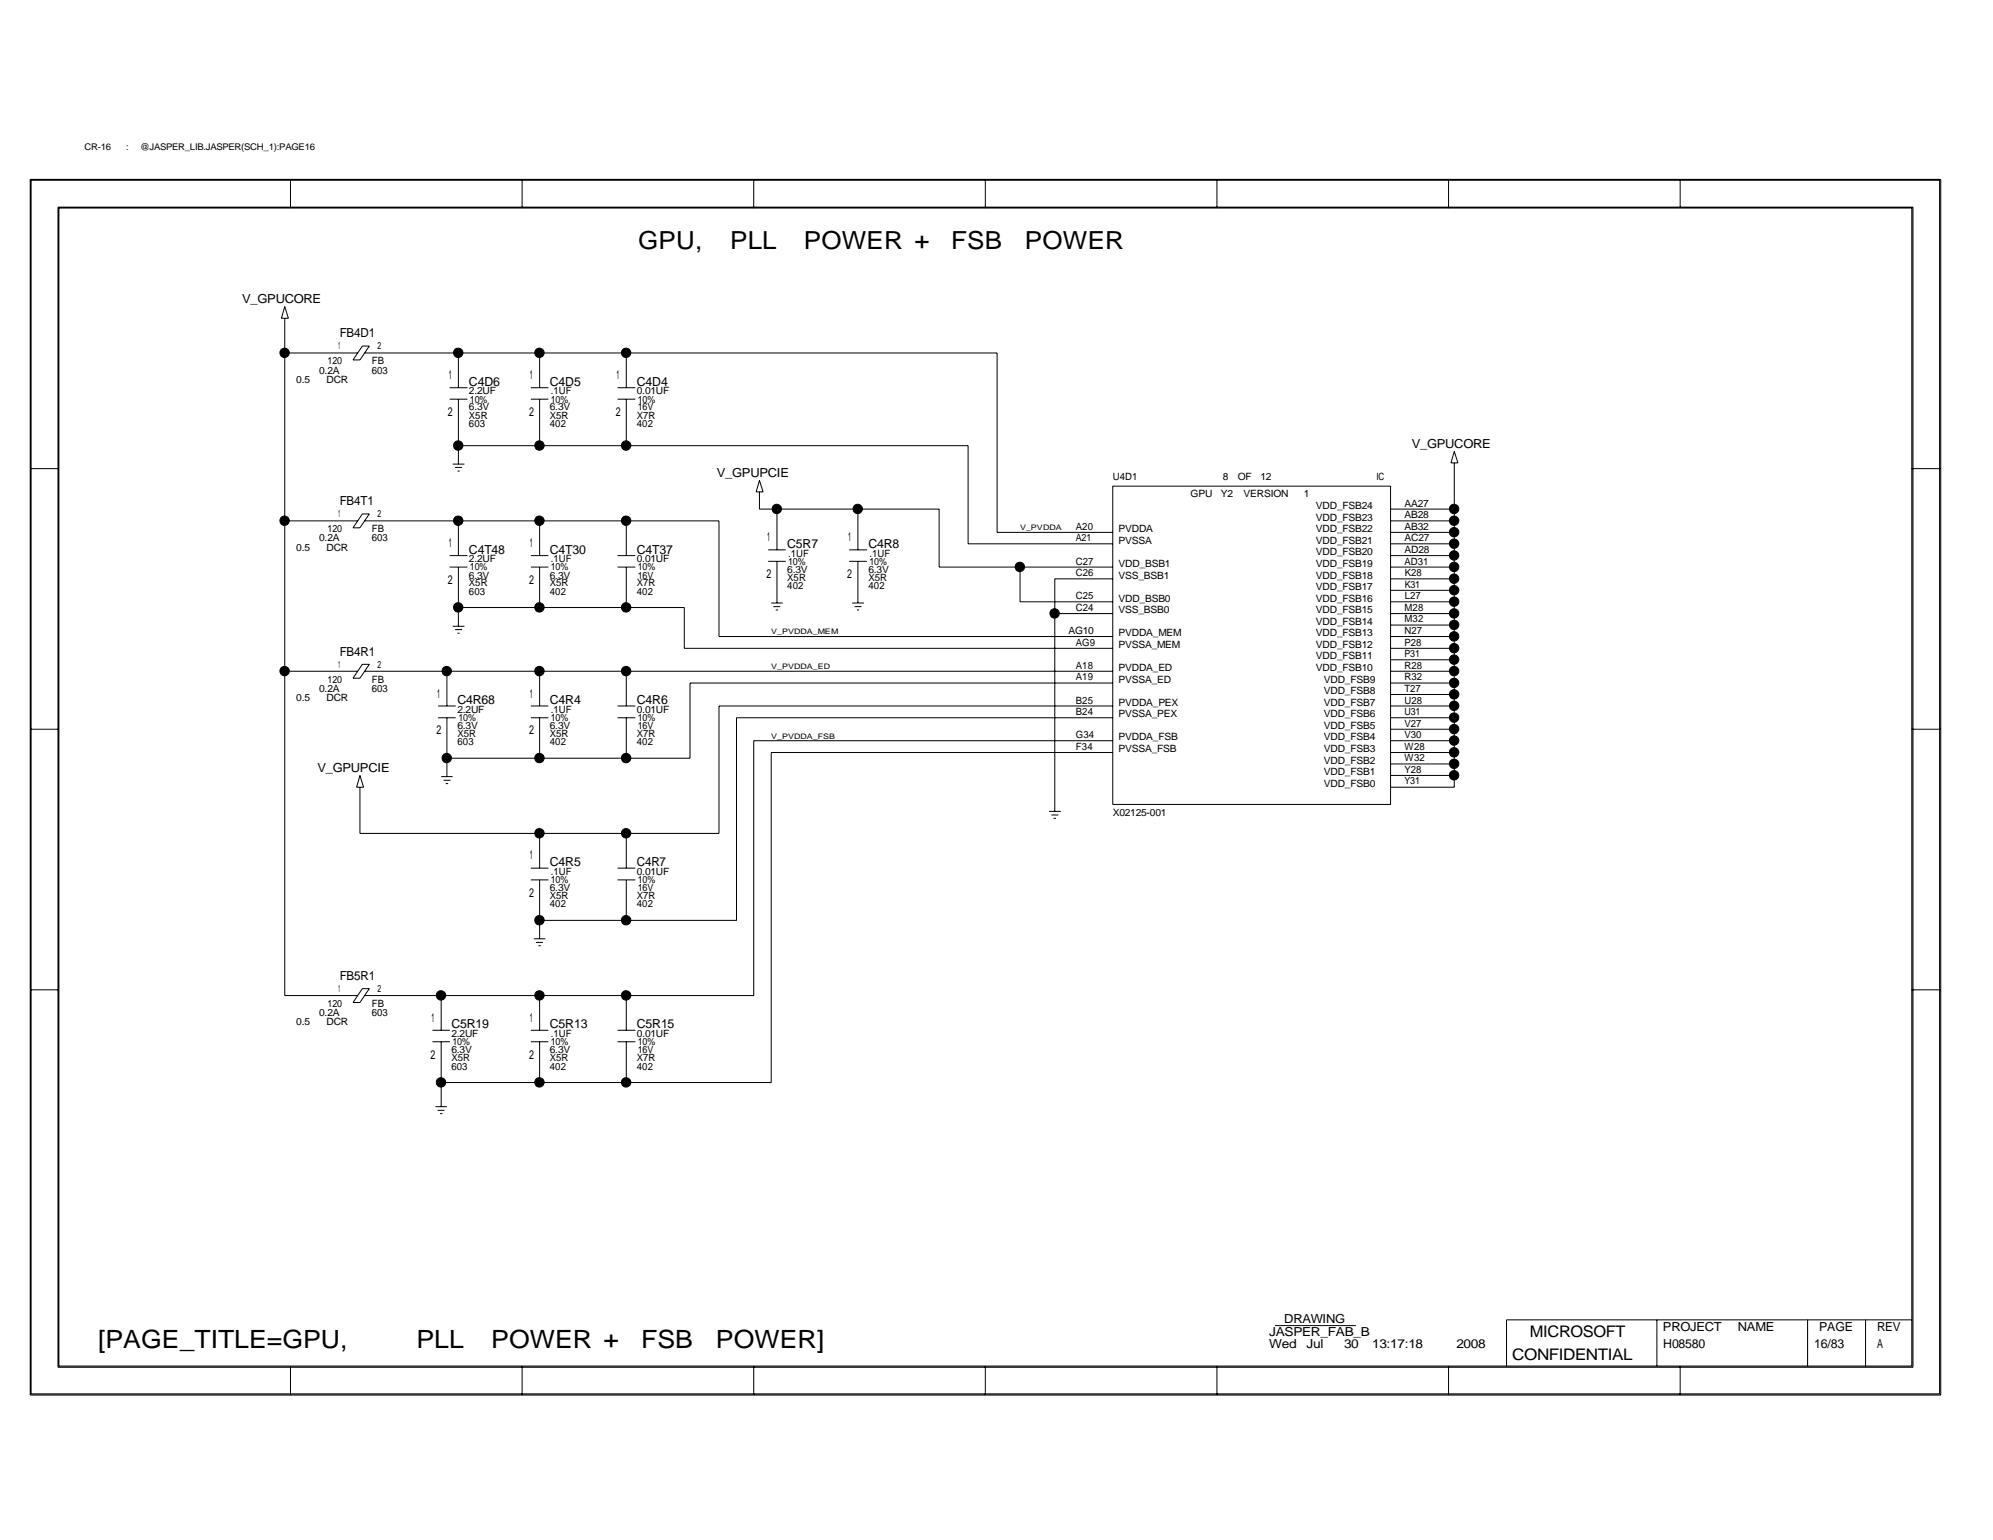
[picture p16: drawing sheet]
<svg xmlns="http://www.w3.org/2000/svg" width="279mm" height="216mm" viewBox="0 0 279 216" stroke-linecap="round" stroke-linejoin="round" font-family="sans-serif">
<defs><g id="words">
<g font-size="3.5">
<text x="89.5" y="34.9">GPU,</text>
<text x="102.4" y="34.9">PLL</text>
<text x="112.7" y="34.9">POWER +</text>
<text x="133.3" y="34.9">FSB</text>
<text x="143.7" y="34.9">POWER</text>
<text x="13.8" y="189">[PAGE_TITLE=GPU,</text>
<text x="58.4" y="189">PLL</text>
<text x="68.9" y="189">POWER +</text>
<text x="89.9" y="189">FSB</text>
<text x="100.4" y="189">POWER]</text>
</g>
<g font-size="2.2">
<text x="212" y="190.7">CONFIDENTIAL</text>
<text x="214.5" y="187.4">MICROSOFT</text>
</g>
<g font-size="1.7">
<text x="34" y="42.5">V_GPUCORE</text>
<text x="47.6" y="47.3">FB4D1</text>
<text x="62.9" y="53.1">1</text>
<text x="74.3" y="53.1">1</text>
<text x="86.4" y="53.1">1</text>
<text x="62.8" y="58.3">2</text>
<text x="65.7" y="54.1">C4D6</text>
<text x="74.2" y="58.3">2</text>
<text x="77.1" y="54.1">C4D5</text>
<text x="86.3" y="58.3">2</text>
<text x="89.3" y="54.1">C4D4</text>
<text x="197.9" y="62.8">V_GPUCORE</text>
<text x="47.6" y="70.8">FB4T1</text>
<text x="100.5" y="66.8">V_GPUPCIE</text>
<text x="62.9" y="76.7">1</text>
<text x="65.7" y="77.6">C4T48</text>
<text x="74.3" y="76.7">1</text>
<text x="77.1" y="77.6">C4T30</text>
<text x="89.3" y="77.6">C4T37</text>
<text x="107.6" y="75.9">1</text>
<text x="110.4" y="76.8">C5R7</text>
<text x="118.9" y="75.9">1</text>
<text x="121.8" y="76.8">C4R8</text>
<text x="62.8" y="81.9">2</text>
<text x="74.2" y="81.9">2</text>
<text x="107.4" y="81.1">2</text>
<text x="118.8" y="81.1">2</text>
<text x="47.6" y="91.9">FB4R1</text>
<text x="61.3" y="97.8">1</text>
<text x="64.1" y="98.8">C4R68</text>
<text x="74.3" y="97.8">1</text>
<text x="77.1" y="98.8">C4R4</text>
<text x="89.3" y="98.8">C4R6</text>
<text x="61.2" y="103">2</text>
<text x="74.2" y="103">2</text>
<text x="44.5" y="108.2">V_GPUPCIE</text>
<text x="74.2" y="125.7">2</text>
<text x="74.3" y="120.5">1</text>
<text x="77.1" y="121.5">C4R5</text>
<text x="89.3" y="121.5">C4R7</text>
<text x="47.6" y="137.4">FB5R1</text>
<text x="60.5" y="143.2">1</text>
<text x="74.3" y="143.2">1</text>
<text x="60.4" y="148.4">2</text>
<text x="63.3" y="144.2">C5R19</text>
<text x="74.2" y="148.4">2</text>
<text x="77.1" y="144.2">C5R13</text>
<text x="89.3" y="144.2">C5R15</text>
<text x="180" y="185.4">DRAWING</text>
<text x="177.9" y="189">Wed</text>
<text x="177.9" y="187.4">JASPER_FAB_B</text>
<text x="183.2" y="189">Jul</text>
<text x="188.4" y="189">30</text>
<text x="192.4" y="189">13:17:18</text>
<text x="204.2" y="189">2008</text>
<text x="233.1" y="186.6">PROJECT</text>
<text x="233.2" y="189">H08580</text>
<text x="243.6" y="186.6">NAME</text>
<text x="254.3" y="189">16/83</text>
<text x="255" y="186.6">PAGE</text>
<text x="263.1" y="189">A</text>
<text x="263.1" y="186.6">REV</text>
</g>
<g font-size="1.4">
<text x="41.5" y="53.6">0.5</text>
<text x="44.7" y="52.4">0.2A</text>
<text x="45.8" y="53.6">DCR</text>
<text x="45.9" y="51.1">120</text>
<text x="47.4" y="48.9">1</text>
<text x="52.1" y="51.1">FB</text>
<text x="52.1" y="52.4">603</text>
<text x="52.9" y="48.9">2</text>
<text x="65.7" y="58.7">X5R</text>
<text x="65.7" y="55.3">2.2UF</text>
<text x="65.7" y="59.8">603</text>
<text x="65.7" y="57.5">6.3V</text>
<text x="65.9" y="56.4">10%</text>
<text x="77.1" y="59.8">402</text>
<text x="77.1" y="58.7">X5R</text>
<text x="77.1" y="57.5">6.3V</text>
<text x="77.2" y="55.3">.1UF</text>
<text x="77.2" y="56.4">10%</text>
<text x="89.3" y="55.3">0.01UF</text>
<text x="89.3" y="58.7">X7R</text>
<text x="89.3" y="59.8">402</text>
<text x="89.4" y="57.5">16V</text>
<text x="89.4" y="56.4">10%</text>
<text x="156" y="67.3">U4D1</text>
<text x="166.9" y="69.7">GPU</text>
<text x="171.2" y="69.7">Y2</text>
<text x="171.4" y="67.3">8</text>
<text x="173.5" y="67.3">OF</text>
<text x="174.3" y="69.7">VERSION</text>
<text x="176.7" y="67.3">12</text>
<text x="182.8" y="69.7">1</text>
<text x="184.5" y="71.3">VDD_FSB24</text>
<text x="193" y="67.3">IC</text>
<text x="196.9" y="71">AA27</text>
<text x="41.5" y="77.2">0.5</text>
<text x="44.7" y="75.9">0.2A</text>
<text x="45.8" y="77.2">DCR</text>
<text x="45.9" y="74.6">120</text>
<text x="47.4" y="72.5">1</text>
<text x="52.1" y="74.6">FB</text>
<text x="52.1" y="75.9">603</text>
<text x="52.9" y="72.5">2</text>
<text x="150.8" y="74.3">A20</text>
<text x="150.8" y="75.9">A21</text>
<text x="156.8" y="74.6">PVDDA</text>
<text x="156.8" y="76.2">PVSSA</text>
<text x="184.5" y="73">VDD_FSB23</text>
<text x="184.5" y="74.6">VDD_FSB22</text>
<text x="184.5" y="76.2">VDD_FSB21</text>
<text x="184.5" y="77.9">VDD_FSB20</text>
<text x="196.9" y="77.5">AD28</text>
<text x="196.9" y="75.9">AC27</text>
<text x="196.9" y="74.3">AB32</text>
<text x="196.9" y="72.6">AB28</text>
<text x="65.7" y="78.8">2.2UF</text>
<text x="65.7" y="81.1">6.3V</text>
<text x="65.7" y="82.2">X5R</text>
<text x="65.7" y="83.4">603</text>
<text x="65.9" y="80">10%</text>
<text x="77.1" y="83.4">402</text>
<text x="77.1" y="82.2">X5R</text>
<text x="77.1" y="81.1">6.3V</text>
<text x="77.2" y="80">10%</text>
<text x="77.2" y="78.8">.1UF</text>
<text x="89.3" y="82.2">X7R</text>
<text x="89.3" y="83.4">402</text>
<text x="89.3" y="78.8">0.01UF</text>
<text x="89.4" y="81.1">16V</text>
<text x="89.4" y="80">10%</text>
<text x="110.4" y="80.3">6.3V</text>
<text x="110.4" y="82.5">402</text>
<text x="110.4" y="81.4">X5R</text>
<text x="110.5" y="78">.1UF</text>
<text x="110.5" y="79.2">10%</text>
<text x="121.8" y="82.5">402</text>
<text x="121.8" y="80.3">6.3V</text>
<text x="121.8" y="81.4">X5R</text>
<text x="121.9" y="78">.1UF</text>
<text x="121.9" y="79.2">10%</text>
<text x="150.8" y="80.8">C26</text>
<text x="150.8" y="79.2">C27</text>
<text x="156.8" y="81.1">VSS_BSB1</text>
<text x="156.8" y="79.5">VDD_BSB1</text>
<text x="184.5" y="79.5">VDD_FSB19</text>
<text x="184.5" y="81.1">VDD_FSB18</text>
<text x="184.5" y="82.7">VDD_FSB17</text>
<text x="196.9" y="79.2">AD31</text>
<text x="196.9" y="82.4">K31</text>
<text x="196.9" y="80.8">K28</text>
<text x="149.8" y="88.9">AG10</text>
<text x="150.8" y="85.6">C24</text>
<text x="150.8" y="84">C25</text>
<text x="156.8" y="84.3">VDD_BSB0</text>
<text x="156.8" y="86">VSS_BSB0</text>
<text x="156.8" y="89.2">PVDDA_MEM</text>
<text x="184.5" y="84.3">VDD_FSB16</text>
<text x="184.5" y="86">VDD_FSB15</text>
<text x="184.5" y="87.6">VDD_FSB14</text>
<text x="184.5" y="89.2">VDD_FSB13</text>
<text x="196.9" y="88.9">N27</text>
<text x="196.9" y="87.2">M32</text>
<text x="196.9" y="85.6">M28</text>
<text x="196.9" y="84">L27</text>
<text x="45.9" y="95.7">120</text>
<text x="47.4" y="93.6">1</text>
<text x="52.1" y="95.7">FB</text>
<text x="52.9" y="93.6">2</text>
<text x="150.8" y="93.8">A18</text>
<text x="150.8" y="95.4">A19</text>
<text x="150.8" y="90.5">AG9</text>
<text x="156.8" y="90.8">PVSSA_MEM</text>
<text x="156.8" y="94.1">PVDDA_ED</text>
<text x="156.8" y="95.7">PVSSA_ED</text>
<text x="184.5" y="90.8">VDD_FSB12</text>
<text x="184.5" y="92.5">VDD_FSB11</text>
<text x="184.5" y="94.1">VDD_FSB10</text>
<text x="185.6" y="95.7">VDD_FSB9</text>
<text x="196.9" y="93.8">R28</text>
<text x="196.9" y="92.1">P31</text>
<text x="196.9" y="90.5">P28</text>
<text x="196.9" y="95.4">R32</text>
<text x="41.5" y="98.3">0.5</text>
<text x="44.7" y="97">0.2A</text>
<text x="45.8" y="98.3">DCR</text>
<text x="52.1" y="97">603</text>
<text x="64.1" y="99.9">2.2UF</text>
<text x="64.3" y="101">10%</text>
<text x="77.2" y="99.9">.1UF</text>
<text x="77.2" y="101">10%</text>
<text x="89.3" y="99.9">0.01UF</text>
<text x="89.4" y="101">10%</text>
<text x="150.8" y="98.6">B25</text>
<text x="150.8" y="100.2">B24</text>
<text x="156.8" y="98.9">PVDDA_PEX</text>
<text x="156.8" y="100.6">PVSSA_PEX</text>
<text x="185.6" y="97.3">VDD_FSB8</text>
<text x="185.6" y="98.9">VDD_FSB7</text>
<text x="185.6" y="100.6">VDD_FSB6</text>
<text x="196.9" y="101.9">V27</text>
<text x="196.9" y="100.2">U31</text>
<text x="196.9" y="98.6">U28</text>
<text x="196.9" y="97">T27</text>
<text x="64.1" y="104.5">603</text>
<text x="64.1" y="103.3">X5R</text>
<text x="64.1" y="102.2">6.3V</text>
<text x="77.1" y="104.5">402</text>
<text x="77.1" y="102.2">6.3V</text>
<text x="77.1" y="103.3">X5R</text>
<text x="89.3" y="104.5">402</text>
<text x="89.3" y="103.3">X7R</text>
<text x="89.4" y="102.2">16V</text>
<text x="150.8" y="103.5">G34</text>
<text x="150.8" y="105.1">F34</text>
<text x="156.8" y="103.8">PVDDA_FSB</text>
<text x="156.8" y="105.5">PVSSA_FSB</text>
<text x="185.6" y="102.2">VDD_FSB5</text>
<text x="185.6" y="103.8">VDD_FSB4</text>
<text x="185.6" y="105.5">VDD_FSB3</text>
<text x="185.6" y="107.1">VDD_FSB2</text>
<text x="196.9" y="106.7">W32</text>
<text x="196.9" y="105.1">W28</text>
<text x="196.9" y="103.5">V30</text>
<text x="185.6" y="108.7">VDD_FSB1</text>
<text x="185.6" y="110.3">VDD_FSB0</text>
<text x="196.9" y="110">Y31</text>
<text x="196.9" y="108.4">Y28</text>
<text x="156" y="114.4">X02125-001</text>
<text x="77.1" y="124.9">6.3V</text>
<text x="77.2" y="123.8">10%</text>
<text x="77.2" y="122.6">.1UF</text>
<text x="89.3" y="122.6">0.01UF</text>
<text x="89.4" y="124.9">16V</text>
<text x="89.4" y="123.8">10%</text>
<text x="77.1" y="127.2">402</text>
<text x="77.1" y="126.1">X5R</text>
<text x="89.3" y="126.1">X7R</text>
<text x="89.3" y="127.2">402</text>
<text x="41.5" y="143.8">0.5</text>
<text x="44.7" y="142.5">0.2A</text>
<text x="45.8" y="143.8">DCR</text>
<text x="45.9" y="141.1">120</text>
<text x="47.4" y="139.1">1</text>
<text x="52.1" y="141.1">FB</text>
<text x="52.1" y="142.5">603</text>
<text x="52.9" y="139.1">2</text>
<text x="63.3" y="147.7">6.3V</text>
<text x="63.3" y="148.8">X5R</text>
<text x="63.3" y="149.9">603</text>
<text x="63.3" y="145.4">2.2UF</text>
<text x="63.4" y="146.5">10%</text>
<text x="77.1" y="149.9">402</text>
<text x="77.1" y="148.8">X5R</text>
<text x="77.1" y="147.7">6.3V</text>
<text x="77.2" y="145.4">.1UF</text>
<text x="77.2" y="146.5">10%</text>
<text x="89.3" y="145.4">0.01UF</text>
<text x="89.3" y="148.8">X7R</text>
<text x="89.3" y="149.9">402</text>
<text x="89.4" y="146.5">10%</text>
<text x="89.4" y="147.7">16V</text>
</g>
<g font-size="1.3">
<text x="11.9" y="21">CR-16</text>
<text x="17.7" y="21">:</text>
<text x="19.6" y="21">@JASPER_LIB.JASPER(SCH_1):PAGE16</text>
</g>
<g font-size="1.1">
<text x="143" y="74.3">V_PVDDA</text>
<text x="108.1" y="88.9">V_PVDDA_MEM</text>
<text x="108.1" y="93.8">V_PVDDA_ED</text>
<text x="108.1" y="103.5">V_PVDDA_FSB</text>
</g>
</g></defs>
<g fill="none" stroke="#000" stroke-width=".14">
<path d="M4.2 25.1h267.9v170.5h-267.9zM4.4 25.3h267.5v170.1h-267.5zM8.1 29h260.1v162.7h-260.1zM8.3 29.2h259.7v162.3h-259.7zM40.7 25.1v4.1M73.2 25.1v4.1M105.7 25.1v4.1M138.1 25.1v4.1M170.6 25.1v4.1M203.1 25.1v4.1M235.5 25.1v4.1M39.9 44.6v95h10.3"/>
<path d="M39.9 49.5h10.3M39.9 43l.5 1.6h-.9zM50.8 48.5h1l-1.3 2h-1zM51.1 49.5h88.7v25.1h16.2M63 56h2.5M63 54.4h2.5M64.3 49.5v4.9M64.3 56v9.1M74.4 56h2.5M74.4 54.4h2.5M75.6 49.5v4.9M75.6 56v6.5"/>
<path d="M86.6 56h2.5M86.6 54.4h2.5M87.8 49.5v4.9M87.8 56v6.5M4.2 65.7h4.1M39.9 73h10.3M50.8 72.1h1l-1.3 1.9h-1zM51.1 73h49.7v16.2h55.2M63 79.5h2.5M63 77.9h2.5M63.5 65.1h1.6M63.8 65.5h1"/>
<path d="M64.1 66h.3M64.3 73v4.9M64.3 79.5v8.3M64.3 62.5h71.4v13.7h20.3M74.4 79.5h2.5M74.4 77.9h2.5M75.6 73v4.9M75.6 79.5v5.7M86.6 79.5h2.5M86.6 77.9h2.5M87.8 73v4.9M87.8 79.5v5.7"/>
<path d="M106.5 69v2.4h25.2v8.1h24.3M106.5 67.4l.5 1.6h-1zM107.7 78.7h2.5M107.7 77.1h2.5M108.9 71.4v5.7M108.9 78.7v5.8M119 78.7h2.5M119 77.1h2.5M120.3 71.4v5.7M120.3 78.7v5.8M143 79.5v4.9h13M156 68.2h38.9v44.6h-38.9z"/>
<path d="M194.9 79.5h9M194.9 77.9h9M194.9 73h9M194.9 71.4h9M194.9 76.2h9M194.9 74.6h9M203.9 63.3l.5 1.6h-1zM203.9 64.9v45.5h-9M268 65.7h4.1M39.9 94.1h10.3M50.8 93.1h1l-1.3 2h-1zM51.1 94.1h104.9"/>
<path d="M61.4 99h2.5M62.7 94.1v4.9M63.5 87.8h1.6M63.8 88.3h1M64.1 88.8h.3M64.3 85.2h31.6v5.7h60.1M74.4 99h2.5M75.6 94.1v4.9M86.6 99h2.5M87.8 94.1v4.9M108.1 84.5h1.6M108.4 85h1"/>
<path d="M108.8 85.5h.3M119.5 84.5h1.6M119.8 85h1M120.1 85.5h.3M147.9 86h8.1M156 99h-55.2v17.8h-50.3v-6.4M156 81.2h-8.1v32.5M156 95.8h-59.3v10.5h-34M194.9 99h9M194.9 94.1h9M194.9 81.2h9M194.9 86h9"/>
<path d="M194.9 84.4h9M194.9 82.8h9M194.9 89.2h9M194.9 87.6h9M194.9 90.9h9M194.9 97.4h9M194.9 95.8h9M194.9 92.5h9M4.2 102.2h4.1M50.5 108.7l.5 1.7h-1zM61.4 100.6h2.5M61.8 108.9h1.7"/>
<path d="M62.2 109.4h1M62.5 109.9h.3M62.7 100.6v8.3M74.4 100.6h2.5M75.6 100.6v5.7M75.6 116.8v4.9M86.6 100.6h2.5M87.8 100.6v5.7M87.8 116.8v4.9M147.1 113.7h1.6M147.4 114.3h1M147.7 114.7h.3"/>
<path d="M156 100.6h-52.7v28.4h-27.7M156 103.8h-50.3v35.8h-54.6M156 105.5h-47.9v46.3h-46.3M194.9 100.6h9M194.9 102.2h9M194.9 103.8h9M194.9 105.5h9M194.9 107.1h9M194.9 108.7h9M268 102.2h4.1M4.2 138.8h4.1M50.8 138.6h1l-1.3 1.9h-1z"/>
<path d="M61.8 139.6v4.8M74.4 123.4h2.5M74.4 121.7h2.5M74.8 131.6h1.7M75.1 132.1h1M75.5 132.6h.3M75.6 123.4v8.2M75.6 139.6v4.8M86.6 123.4h2.5M86.6 121.7h2.5M87.8 123.4v5.6M87.8 139.6v4.8"/>
<path d="M268 138.8h4.1M60.6 146h2.5M60.6 144.4h2.5M61 155.2h1.7M61.3 155.7h1M61.7 156.1h.3M61.8 146v9.2M74.4 146h2.5M74.4 144.4h2.5M75.6 146v5.8M86.6 146h2.5M86.6 144.4h2.5"/>
<path d="M87.8 146v5.8M40.7 191.5v4.1M73.2 191.5v4.1M105.7 191.5v4.1M138.1 191.5v4.1M170.6 191.5v4.1M178.7 185.8h11.4M203.1 191.5v4.1M232.3 185v6.5M235.5 191.5v4.1M253.4 185v6.5M261.5 185v6.5"/>
<path d="M268 185h-56.8v6.5"/>
<circle cx="39.9" cy="49.5" r=".66"/>
<circle cx="64.2" cy="49.5" r=".66"/>
<circle cx="75.6" cy="49.5" r=".66"/>
<circle cx="87.8" cy="49.5" r=".66"/>
<circle cx="39.9" cy="73" r=".66"/>
<circle cx="64.2" cy="62.5" r=".66"/>
<circle cx="64.2" cy="73" r=".66"/>
<circle cx="75.6" cy="73" r=".66"/>
<circle cx="75.6" cy="62.5" r=".66"/>
<circle cx="87.8" cy="62.5" r=".66"/>
<circle cx="87.8" cy="73" r=".66"/>
<circle cx="108.9" cy="71.4" r=".66"/>
<circle cx="120.2" cy="71.4" r=".66"/>
<circle cx="143" cy="79.5" r=".66"/>
<circle cx="203.8" cy="73" r=".66"/>
<circle cx="203.8" cy="77.9" r=".66"/>
<circle cx="203.8" cy="79.5" r=".66"/>
<circle cx="203.8" cy="74.6" r=".66"/>
<circle cx="203.8" cy="76.2" r=".66"/>
<circle cx="203.8" cy="71.4" r=".66"/>
<circle cx="39.9" cy="94.1" r=".66"/>
<circle cx="62.6" cy="94.1" r=".66"/>
<circle cx="64.2" cy="85.2" r=".66"/>
<circle cx="75.6" cy="94.1" r=".66"/>
<circle cx="75.6" cy="85.2" r=".66"/>
<circle cx="87.8" cy="94.1" r=".66"/>
<circle cx="87.8" cy="85.2" r=".66"/>
<circle cx="147.8" cy="86" r=".66"/>
<circle cx="203.8" cy="82.7" r=".66"/>
<circle cx="203.8" cy="97.3" r=".66"/>
<circle cx="203.8" cy="89.2" r=".66"/>
<circle cx="203.8" cy="94.1" r=".66"/>
<circle cx="203.8" cy="86" r=".66"/>
<circle cx="203.8" cy="84.3" r=".66"/>
<circle cx="203.8" cy="92.5" r=".66"/>
<circle cx="203.8" cy="87.6" r=".66"/>
<circle cx="203.8" cy="95.7" r=".66"/>
<circle cx="203.8" cy="99" r=".66"/>
<circle cx="203.8" cy="81.1" r=".66"/>
<circle cx="203.8" cy="90.9" r=".66"/>
<circle cx="62.6" cy="106.3" r=".66"/>
<circle cx="75.6" cy="106.3" r=".66"/>
<circle cx="75.6" cy="116.8" r=".66"/>
<circle cx="87.8" cy="106.3" r=".66"/>
<circle cx="87.8" cy="116.8" r=".66"/>
<circle cx="203.8" cy="100.6" r=".66"/>
<circle cx="203.8" cy="103.8" r=".66"/>
<circle cx="203.8" cy="107.1" r=".66"/>
<circle cx="203.8" cy="102.2" r=".66"/>
<circle cx="203.8" cy="105.5" r=".66"/>
<circle cx="203.8" cy="108.7" r=".66"/>
<circle cx="61.8" cy="139.6" r=".66"/>
<circle cx="75.6" cy="139.6" r=".66"/>
<circle cx="75.6" cy="129" r=".66"/>
<circle cx="87.8" cy="139.6" r=".66"/>
<circle cx="87.8" cy="129" r=".66"/>
<circle cx="61.8" cy="151.7" r=".66"/>
<circle cx="75.6" cy="151.7" r=".66"/>
<circle cx="87.8" cy="151.7" r=".66"/>
</g>
<g fill="#000">
<circle cx="39.9" cy="49.5" r=".66"/>
<circle cx="64.2" cy="49.5" r=".66"/>
<circle cx="75.6" cy="49.5" r=".66"/>
<circle cx="87.8" cy="49.5" r=".66"/>
<circle cx="39.9" cy="73" r=".66"/>
<circle cx="64.2" cy="62.5" r=".66"/>
<circle cx="64.2" cy="73" r=".66"/>
<circle cx="75.6" cy="73" r=".66"/>
<circle cx="75.6" cy="62.5" r=".66"/>
<circle cx="87.8" cy="62.5" r=".66"/>
<circle cx="87.8" cy="73" r=".66"/>
<circle cx="108.9" cy="71.4" r=".66"/>
<circle cx="120.2" cy="71.4" r=".66"/>
<circle cx="143" cy="79.5" r=".66"/>
<circle cx="203.8" cy="73" r=".66"/>
<circle cx="203.8" cy="77.9" r=".66"/>
<circle cx="203.8" cy="79.5" r=".66"/>
<circle cx="203.8" cy="74.6" r=".66"/>
<circle cx="203.8" cy="76.2" r=".66"/>
<circle cx="203.8" cy="71.4" r=".66"/>
<circle cx="39.9" cy="94.1" r=".66"/>
<circle cx="62.6" cy="94.1" r=".66"/>
<circle cx="64.2" cy="85.2" r=".66"/>
<circle cx="75.6" cy="94.1" r=".66"/>
<circle cx="75.6" cy="85.2" r=".66"/>
<circle cx="87.8" cy="94.1" r=".66"/>
<circle cx="87.8" cy="85.2" r=".66"/>
<circle cx="147.8" cy="86" r=".66"/>
<circle cx="203.8" cy="82.7" r=".66"/>
<circle cx="203.8" cy="97.3" r=".66"/>
<circle cx="203.8" cy="89.2" r=".66"/>
<circle cx="203.8" cy="94.1" r=".66"/>
<circle cx="203.8" cy="86" r=".66"/>
<circle cx="203.8" cy="84.3" r=".66"/>
<circle cx="203.8" cy="92.5" r=".66"/>
<circle cx="203.8" cy="87.6" r=".66"/>
<circle cx="203.8" cy="95.7" r=".66"/>
<circle cx="203.8" cy="99" r=".66"/>
<circle cx="203.8" cy="81.1" r=".66"/>
<circle cx="203.8" cy="90.9" r=".66"/>
<circle cx="62.6" cy="106.3" r=".66"/>
<circle cx="75.6" cy="106.3" r=".66"/>
<circle cx="75.6" cy="116.8" r=".66"/>
<circle cx="87.8" cy="106.3" r=".66"/>
<circle cx="87.8" cy="116.8" r=".66"/>
<circle cx="203.8" cy="100.6" r=".66"/>
<circle cx="203.8" cy="103.8" r=".66"/>
<circle cx="203.8" cy="107.1" r=".66"/>
<circle cx="203.8" cy="102.2" r=".66"/>
<circle cx="203.8" cy="105.5" r=".66"/>
<circle cx="203.8" cy="108.7" r=".66"/>
<circle cx="61.8" cy="139.6" r=".66"/>
<circle cx="75.6" cy="139.6" r=".66"/>
<circle cx="75.6" cy="129" r=".66"/>
<circle cx="87.8" cy="139.6" r=".66"/>
<circle cx="87.8" cy="129" r=".66"/>
<circle cx="61.8" cy="151.7" r=".66"/>
<circle cx="75.6" cy="151.7" r=".66"/>
<circle cx="87.8" cy="151.7" r=".66"/>
</g>
<use href="#words"/>
</svg>
